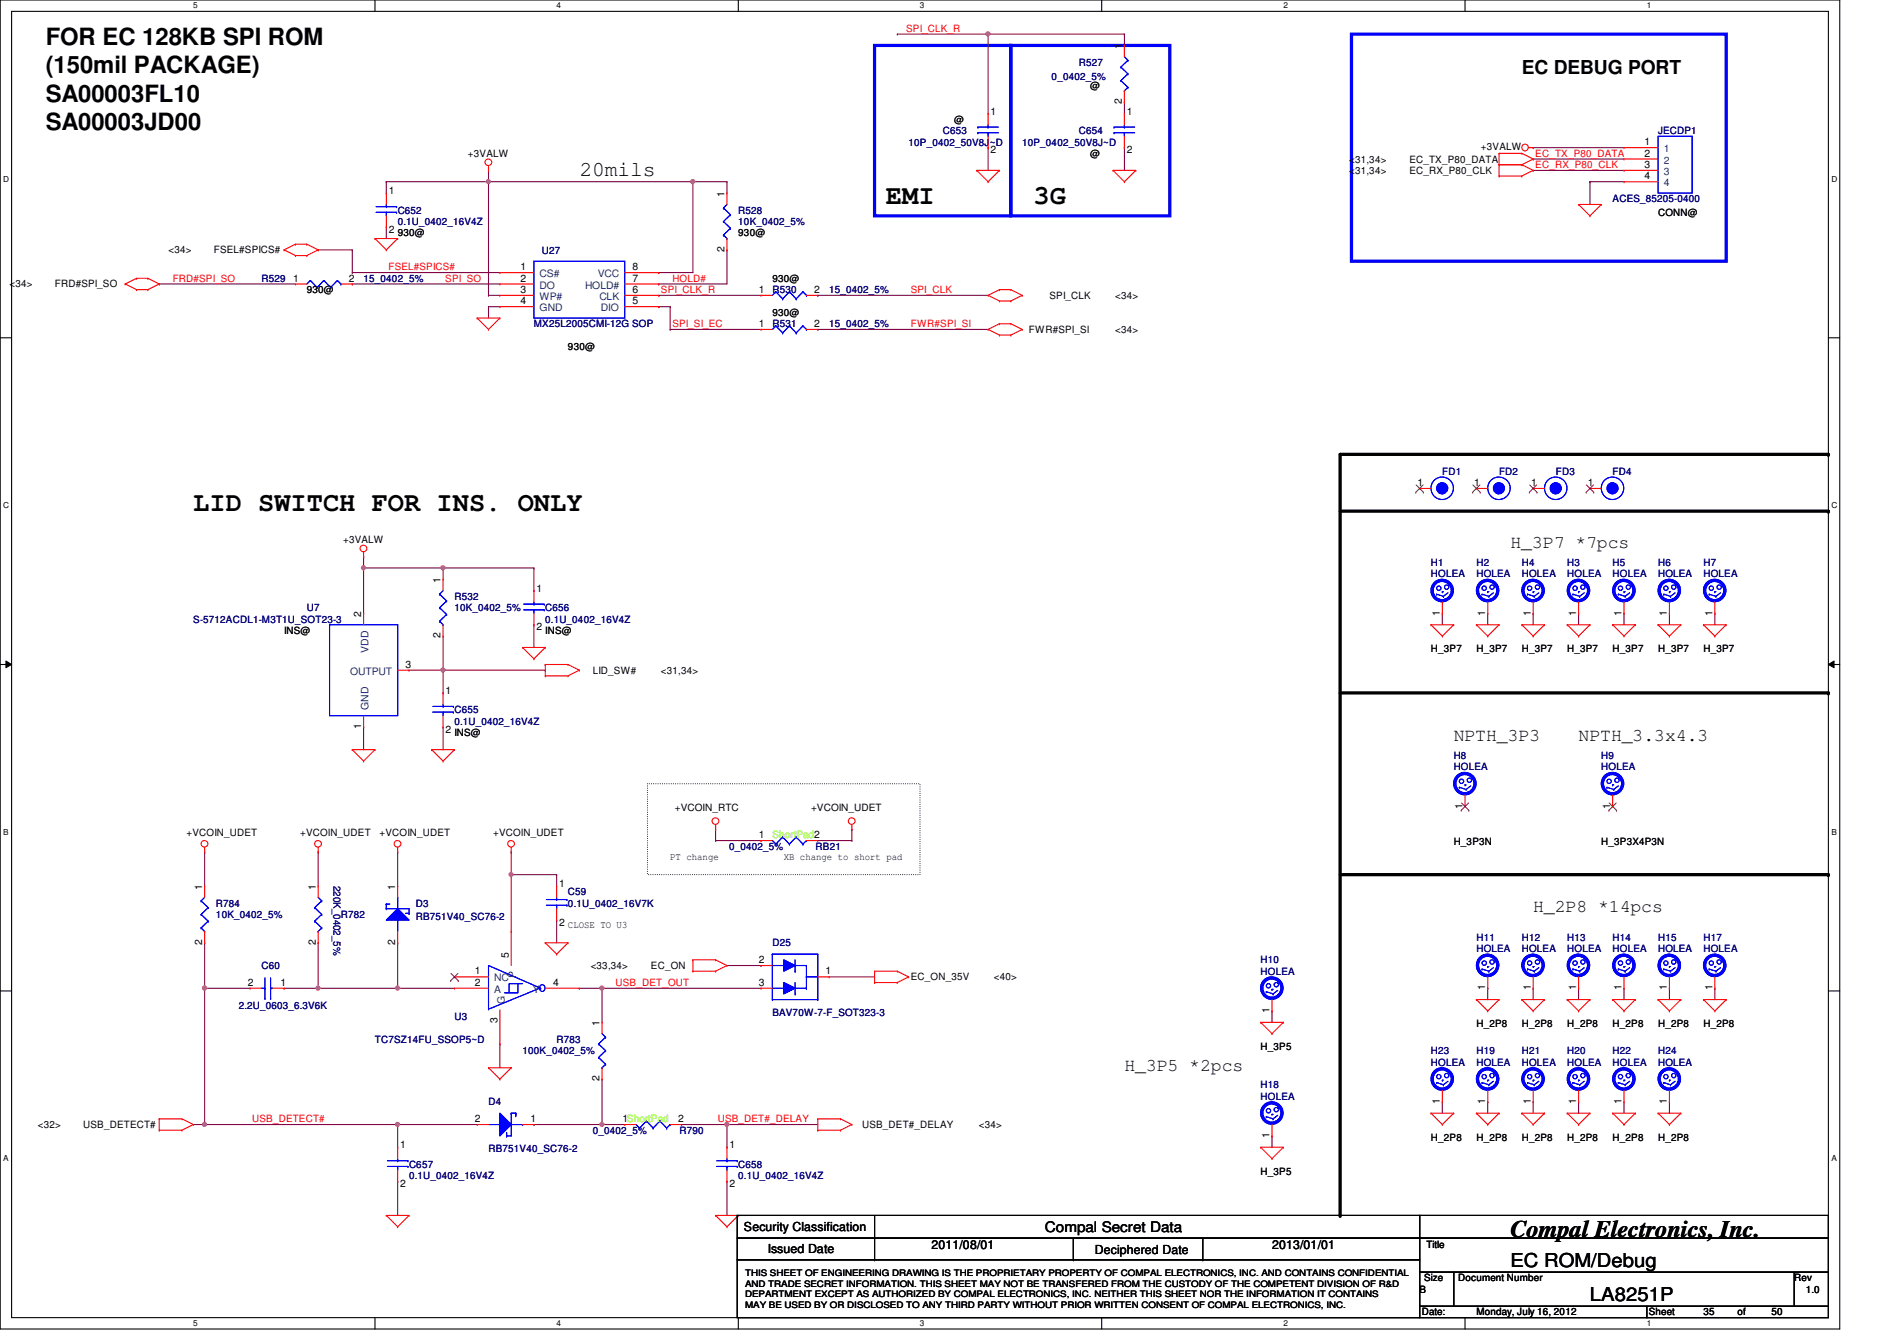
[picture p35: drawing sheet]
<svg xmlns="http://www.w3.org/2000/svg" width="297mm" height="210mm" viewBox="0 0 297 210" stroke-linecap="round" stroke-linejoin="round" font-family="sans-serif">
<defs><g id="words">
<g font-size="4.2">
<text x="138.7" y="32">EMI</text>
<text x="161.8" y="32">3G</text>
<text x="30.3" y="80">LID SWITCH FOR INS. ONLY</text>
</g>
<g font-size="3.7">
<text x="7.2" y="7">FOR EC 128KB SPI ROM</text>
<text x="7.2" y="11.5">(150mil PACKAGE)</text>
<text x="7.2" y="15.9">SA00003FL10</text>
<text x="7.2" y="20.4">SA00003JD00</text>
<text x="236.5" y="193.6">Compal Electronics, Inc.</text>
</g>
<text font-size="3.3" x="90.7" y="27.6">20mils</text>
<g font-size="3">
<text x="238.3" y="11.6">EC DEBUG PORT</text>
<text x="236.5" y="198.3">EC ROM/Debug</text>
<text x="249" y="203.6">LA8251P</text>
</g>
<g font-size="2.8">
<text x="236.5" y="85.8">H_3P7 *7pcs</text>
<text x="227.6" y="116">NPTH_3P3</text>
<text x="247.2" y="116">NPTH_3.3x4.3</text>
<text x="240.1" y="142.7">H_2P8 *14pcs</text>
<text x="176.1" y="167.6">H_3P5 *2pcs</text>
</g>
<text font-size="2.3" x="163.6" y="192.9">Compal Secret Data</text>
<g font-size="1.9">
<text x="116.5" y="192.7">Security Classification</text>
<text x="120.2" y="196.1">Issued Date</text>
<text x="145.8" y="195.6">2011/08/01</text>
<text x="171.4" y="196.3">Deciphered Date</text>
<text x="199.2" y="195.6">2013/01/01</text>
</g>
<g font-size="1.6" fill="#f00">
<text x="141.9" y="5">SPI_CLK_R</text>
<text x="240.4" y="24.6">EC_TX_P80_DATA</text>
<text x="240.4" y="26.3">EC_RX_P80_CLK</text>
<text x="27" y="44.1">FRD#SPI_SO</text>
<text x="60.8" y="42.3">FSEL#SPICS#</text>
<text x="69.7" y="44.1">SPI_SO</text>
<text x="103.5" y="45.9">SPI_CLK_R</text>
<text x="105.3" y="44.1">HOLD#</text>
<text x="142.6" y="45.9">SPI_CLK</text>
<text x="105.3" y="51.2">SPI_SI_EC</text>
<text x="142.6" y="51.2">FWR#SPI_SI</text>
<text x="96.4" y="154.3">USB_DET_OUT</text>
<text x="39.5" y="175.7">USB_DETECT#</text>
<text x="112.4" y="175.7">USB_DET#_DELAY</text>
</g>
<g font-size="1.6" fill="#000080">
<text x="168.9" y="10.3">R527</text>
<text x="164.7" y="12.4">0_0402_5%</text>
<text x="142.3" y="22.8">10P_0402_50V8J~D</text>
<text x="147.6" y="21">C653</text>
<text x="160.1" y="22.8">10P_0402_50V8J~D</text>
<text x="168.9" y="21">C654</text>
<text x="259.6" y="21">JECDP1</text>
<text x="62.3" y="33.4">C652</text>
<text x="62.3" y="35.2">0.1U_0402_16V4Z</text>
<text x="115.6" y="33.4">R528</text>
<text x="115.6" y="35.2">10K_0402_5%</text>
<text x="252.5" y="31.7">ACES_85205-0400</text>
<text x="84.8" y="39.8">U27</text>
<text x="40.9" y="44.1">R529</text>
<text x="56.9" y="44.1">15_0402_5%</text>
<text x="120.9" y="45.9">R530</text>
<text x="129.8" y="45.9">15_0402_5%</text>
<text x="83.6" y="51.2">MX25L2005CMI-12G SOP</text>
<text x="120.9" y="51.2">R531</text>
<text x="129.8" y="51.2">15_0402_5%</text>
<text x="225.8" y="74.3">FD1</text>
<text x="234.7" y="74.3">FD2</text>
<text x="243.6" y="74.3">FD3</text>
<text x="252.5" y="74.3">FD4</text>
<text x="224.1" y="88.6">H1</text>
<text x="231.2" y="88.6">H2</text>
<text x="238.3" y="88.6">H4</text>
<text x="245.4" y="88.6">H3</text>
<text x="252.5" y="88.6">H5</text>
<text x="259.6" y="88.6">H6</text>
<text x="266.7" y="88.6">H7</text>
<text x="48" y="95.7">U7</text>
<text x="71.2" y="93.9">R532</text>
<text x="71.2" y="95.7">10K_0402_5%</text>
<text x="85.4" y="95.7">C656</text>
<text x="224.1" y="90.3">HOLEA</text>
<text x="231.2" y="90.3">HOLEA</text>
<text x="238.3" y="90.3">HOLEA</text>
<text x="245.4" y="90.3">HOLEA</text>
<text x="252.5" y="90.3">HOLEA</text>
<text x="259.6" y="90.3">HOLEA</text>
<text x="266.7" y="90.3">HOLEA</text>
<text x="30.3" y="97.5">S-5712ACDL1-M3T1U_SOT23-3</text>
<text x="85.4" y="97.5">0.1U_0402_16V4Z</text>
<text x="71.2" y="111.7">C655</text>
<text x="71.2" y="113.5">0.1U_0402_16V4Z</text>
<text x="227.6" y="118.8">H8</text>
<text x="250.7" y="118.8">H9</text>
<text x="227.6" y="120.6">HOLEA</text>
<text x="250.7" y="120.6">HOLEA</text>
<text x="114.2" y="133">0_0402_5%</text>
<text x="127.7" y="133">RB21</text>
<text x="33.8" y="141.9">R784</text>
<text x="33.8" y="143.7">10K_0402_5%</text>
<text x="52.2" y="138.7" transform="rotate(90 52.2 138.7)">220K_0402_5%</text>
<text x="53.4" y="143.7">R782</text>
<text x="65.1" y="141.9">D3</text>
<text x="88.9" y="140.1">C59</text>
<text x="88.9" y="141.9">0.1U_0402_16V7K</text>
<text x="65.1" y="144">RB751V40_SC76-2</text>
<text x="120.9" y="148.1">D25</text>
<text x="231.2" y="147.2">H11</text>
<text x="231.2" y="149">HOLEA</text>
<text x="238.3" y="147.2">H12</text>
<text x="238.3" y="149">HOLEA</text>
<text x="245.4" y="147.2">H13</text>
<text x="245.4" y="149">HOLEA</text>
<text x="252.5" y="147.2">H14</text>
<text x="252.5" y="149">HOLEA</text>
<text x="259.6" y="147.2">H15</text>
<text x="259.6" y="149">HOLEA</text>
<text x="266.7" y="147.2">H17</text>
<text x="266.7" y="149">HOLEA</text>
<text x="40.9" y="151.7">C60</text>
<text x="197.4" y="150.8">H10</text>
<text x="197.4" y="152.6">HOLEA</text>
<text x="37.4" y="157.9">2.2U_0603_6.3V6K</text>
<text x="71.2" y="159.7">U3</text>
<text x="120.9" y="159">BAV70W-7-F_SOT323-3</text>
<text x="58.7" y="163.2">TC7SZ14FU_SSOP5~D</text>
<text x="81.8" y="165">100K_0402_5%</text>
<text x="87.2" y="163.2">R783</text>
<text x="224.1" y="165">H23</text>
<text x="224.1" y="166.8">HOLEA</text>
<text x="231.2" y="165">H19</text>
<text x="231.2" y="166.8">HOLEA</text>
<text x="238.3" y="165">H21</text>
<text x="238.3" y="166.8">HOLEA</text>
<text x="245.4" y="165">H20</text>
<text x="245.4" y="166.8">HOLEA</text>
<text x="252.5" y="165">H22</text>
<text x="252.5" y="166.8">HOLEA</text>
<text x="259.6" y="165">H24</text>
<text x="259.6" y="166.8">HOLEA</text>
<text x="76.5" y="173">D4</text>
<text x="197.4" y="170.3">H18</text>
<text x="197.4" y="172.1">HOLEA</text>
<text x="92.8" y="177.5">0_0402_5%</text>
<text x="106.4" y="177.5">R790</text>
<text x="64" y="182.8">C657</text>
<text x="64" y="184.6">0.1U_0402_16V4Z</text>
<text x="76.5" y="180.3">RB751V40_SC76-2</text>
<text x="115.6" y="182.8">C658</text>
<text x="115.6" y="184.6">0.1U_0402_16V4Z</text>
</g>
<g font-size="1.6">
<text x="175.7" y="7.7" transform="rotate(-90 175.7 7.7)">1</text>
<text x="155.1" y="17.9">1</text>
<text x="170.7" y="13.9">@</text>
<text x="175.7" y="16.3" transform="rotate(-90 175.7 16.3)">2</text>
<text x="176.4" y="17.9">1</text>
<text x="149.4" y="19.2">@</text>
<text x="231.9" y="23.5">+3VALW</text>
<text x="257.5" y="22.7">1</text>
<text x="73.3" y="24.6">+3VALW</text>
<text x="155.1" y="24">2</text>
<text x="170.7" y="24.6">@</text>
<text x="176.4" y="24">2</text>
<text x="211.3" y="27.2">&lt;31,34&gt;</text>
<text x="211.3" y="25.4">&lt;31,34&gt;</text>
<text x="220.7" y="27.2">EC_RX_P80_CLK</text>
<text x="220.7" y="25.4">EC_TX_P80_DATA</text>
<text x="257.5" y="24.5">2</text>
<text x="257.5" y="26.3">3</text>
<text x="257.5" y="28.1">4</text>
<text x="60.9" y="30.4">1</text>
<text x="113.4" y="30.8" transform="rotate(-90 113.4 30.8)">1</text>
<text x="259.6" y="33.8">CONN@</text>
<text x="26.4" y="39.7">&lt;34&gt;</text>
<text x="33.5" y="39.7">FSEL#SPICS#</text>
<text x="60.9" y="36.4">2</text>
<text x="62.3" y="37">930@</text>
<text x="113.4" y="39.5" transform="rotate(-90 113.4 39.5)">2</text>
<text x="115.6" y="37">930@</text>
<text x="1.5" y="45">&lt;34&gt;</text>
<text x="8.6" y="45">FRD#SPI_SO</text>
<text x="45.9" y="44.1">1</text>
<text x="48" y="45.9">930@</text>
<text x="54.6" y="44.1">2</text>
<text x="81.5" y="47.6">4</text>
<text x="81.5" y="45.8">3</text>
<text x="81.5" y="44.1">2</text>
<text x="81.5" y="42.3">1</text>
<text x="99.1" y="42.3">8</text>
<text x="99.1" y="44.1">7</text>
<text x="99.1" y="45.8">6</text>
<text x="99.1" y="47.6">5</text>
<text x="118.8" y="45.8">1</text>
<text x="120.9" y="44.1">930@</text>
<text x="127.5" y="45.8">2</text>
<text x="164.3" y="46.8">SPI_CLK</text>
<text x="174.6" y="46.8">&lt;34&gt;</text>
<text x="118.8" y="51.2">1</text>
<text x="120.9" y="49.4">930@</text>
<text x="127.5" y="51.2">2</text>
<text x="161.1" y="52.1">FWR#SPI_SI</text>
<text x="174.6" y="52.1">&lt;34&gt;</text>
<text x="88.9" y="54.8">930@</text>
<text x="222" y="76.1">1</text>
<text x="230.8" y="76.1">1</text>
<text x="239.7" y="76.1">1</text>
<text x="248.6" y="76.1">1</text>
<text x="53.7" y="85">+3VALW</text>
<text x="69" y="91.2" transform="rotate(-90 69 91.2)">1</text>
<text x="84" y="92.6">1</text>
<text x="44.5" y="99.2">INS@</text>
<text x="56.6" y="96.6" transform="rotate(-90 56.6 96.6)">2</text>
<text x="69" y="99.9" transform="rotate(-90 69 99.9)">2</text>
<text x="84" y="98.7">2</text>
<text x="85.4" y="99.2">INS@</text>
<text x="225.5" y="96.4" transform="rotate(-90 225.5 96.4)">1</text>
<text x="232.6" y="96.4" transform="rotate(-90 232.6 96.4)">1</text>
<text x="239.7" y="96.4" transform="rotate(-90 239.7 96.4)">1</text>
<text x="246.8" y="96.4" transform="rotate(-90 246.8 96.4)">1</text>
<text x="253.9" y="96.4" transform="rotate(-90 253.9 96.4)">1</text>
<text x="261" y="96.4" transform="rotate(-90 261 96.4)">1</text>
<text x="268.1" y="96.4" transform="rotate(-90 268.1 96.4)">1</text>
<text x="63.5" y="104.5">3</text>
<text x="92.8" y="105.5">LID_SW#</text>
<text x="103.5" y="105.5">&lt;31,34&gt;</text>
<text x="224.1" y="102.1">H_3P7</text>
<text x="231.2" y="102.1">H_3P7</text>
<text x="238.3" y="102.1">H_3P7</text>
<text x="245.4" y="102.1">H_3P7</text>
<text x="252.5" y="102.1">H_3P7</text>
<text x="259.6" y="102.1">H_3P7</text>
<text x="266.7" y="102.1">H_3P7</text>
<text x="69.8" y="108.6">1</text>
<text x="56.6" y="114.1" transform="rotate(-90 56.6 114.1)">1</text>
<text x="69.8" y="114.7">2</text>
<text x="71.2" y="115.2">INS@</text>
<text x="29.2" y="130.9">+VCOIN_UDET</text>
<text x="47" y="130.9">+VCOIN_UDET</text>
<text x="59.4" y="130.9">+VCOIN_UDET</text>
<text x="77.2" y="130.9">+VCOIN_UDET</text>
<text x="105.7" y="127">+VCOIN_RTC</text>
<text x="118.8" y="131.2">1</text>
<text x="127" y="127">+VCOIN_UDET</text>
<text x="229" y="126.6" transform="rotate(-90 229 126.6)">1</text>
<text x="252.1" y="126.6" transform="rotate(-90 252.1 126.6)">1</text>
<text x="104.9" y="134.6">PT change</text>
<text x="122.7" y="134.6">XB change to short pad</text>
<text x="227.6" y="132.3">H_3P3N</text>
<text x="250.7" y="132.3">H_3P3X4P3N</text>
<text x="31.7" y="139.2" transform="rotate(-90 31.7 139.2)">1</text>
<text x="49.4" y="139.2" transform="rotate(-90 49.4 139.2)">1</text>
<text x="61.9" y="139.2" transform="rotate(-90 61.9 139.2)">1</text>
<text x="87.5" y="138.9">1</text>
<text x="31.7" y="147.9" transform="rotate(-90 31.7 147.9)">2</text>
<text x="49.4" y="147.9" transform="rotate(-90 49.4 147.9)">2</text>
<text x="61.9" y="147.9" transform="rotate(-90 61.9 147.9)">2</text>
<text x="79.7" y="149.9" transform="rotate(-90 79.7 149.9)">5</text>
<text x="87.5" y="144.9">2 CLOSE TO U3</text>
<text x="38.8" y="154.3">2</text>
<text x="43.9" y="154.3">1</text>
<text x="74.4" y="154.3">2</text>
<text x="74.4" y="152.5">1</text>
<text x="86.6" y="154.3">4</text>
<text x="92.5" y="151.7">&lt;33,34&gt;</text>
<text x="101.9" y="151.7">EC_ON</text>
<text x="118.8" y="150.7">2</text>
<text x="118.8" y="154.3">3</text>
<text x="129.3" y="152.5">1</text>
<text x="142.6" y="153.5">EC_ON_35V</text>
<text x="155.6" y="153.5">&lt;40&gt;</text>
<text x="232.6" y="155" transform="rotate(-90 232.6 155)">1</text>
<text x="239.7" y="155" transform="rotate(-90 239.7 155)">1</text>
<text x="246.8" y="155" transform="rotate(-90 246.8 155)">1</text>
<text x="253.9" y="155" transform="rotate(-90 253.9 155)">1</text>
<text x="261" y="155" transform="rotate(-90 261 155)">1</text>
<text x="268.1" y="155" transform="rotate(-90 268.1 155)">1</text>
<text x="77.9" y="160.2" transform="rotate(-90 77.9 160.2)">3</text>
<text x="93.9" y="160.6" transform="rotate(-90 93.9 160.6)">1</text>
<text x="198.8" y="158.6" transform="rotate(-90 198.8 158.6)">1</text>
<text x="231.2" y="160.7">H_2P8</text>
<text x="238.3" y="160.7">H_2P8</text>
<text x="245.4" y="160.7">H_2P8</text>
<text x="252.5" y="160.7">H_2P8</text>
<text x="259.6" y="160.7">H_2P8</text>
<text x="266.7" y="160.7">H_2P8</text>
<text x="197.4" y="164.3">H_3P5</text>
<text x="93.9" y="169.2" transform="rotate(-90 93.9 169.2)">2</text>
<text x="225.5" y="172.8" transform="rotate(-90 225.5 172.8)">1</text>
<text x="232.6" y="172.8" transform="rotate(-90 232.6 172.8)">1</text>
<text x="239.7" y="172.8" transform="rotate(-90 239.7 172.8)">1</text>
<text x="246.8" y="172.8" transform="rotate(-90 246.8 172.8)">1</text>
<text x="253.9" y="172.8" transform="rotate(-90 253.9 172.8)">1</text>
<text x="261" y="172.8" transform="rotate(-90 261 172.8)">1</text>
<text x="5.9" y="176.6">&lt;32&gt;</text>
<text x="13" y="176.6">USB_DETECT#</text>
<text x="62.6" y="179.7">1</text>
<text x="74.4" y="175.6">2</text>
<text x="83.1" y="175.6">1</text>
<text x="97.5" y="175.6">1ShortPad</text>
<text x="106.2" y="175.6">2</text>
<text x="114.2" y="179.7">1</text>
<text x="135" y="176.6">USB_DET#_DELAY</text>
<text x="153.3" y="176.6">&lt;34&gt;</text>
<text x="198.8" y="178.1" transform="rotate(-90 198.8 178.1)">1</text>
<text x="224.1" y="178.5">H_2P8</text>
<text x="231.2" y="178.5">H_2P8</text>
<text x="238.3" y="178.5">H_2P8</text>
<text x="245.4" y="178.5">H_2P8</text>
<text x="252.5" y="178.5">H_2P8</text>
<text x="259.6" y="178.5">H_2P8</text>
<text x="62.6" y="185.8">2</text>
<text x="114.2" y="185.8">2</text>
<text x="197.4" y="183.9">H_3P5</text>
<text x="223.3" y="195.4">Title</text>
<text x="222.3" y="202.4">B</text>
<text x="223" y="200.6">Size</text>
<text x="228.3" y="200.6">Document Number</text>
<text x="281" y="200.6">Rev</text>
<text x="282.7" y="202.4">1.0</text>
<text x="222.6" y="205.9">Date:</text>
<text x="231.2" y="205.9">Monday, July 16, 2012</text>
<text x="258.2" y="205.9">Sheet</text>
<text x="266.7" y="205.9">35</text>
<text x="272.1" y="205.9">of</text>
<text x="277.4" y="205.9">50</text>
</g>
<g font-size="1.6" fill="#004080">
<text x="260.5" y="23.8">1</text>
<text x="260.5" y="25.6">2</text>
<text x="260.5" y="27.4">3</text>
<text x="260.5" y="29.2">4</text>
<text x="84.5" y="46.9">WP#</text>
<text x="84.5" y="45.2">DO</text>
<text x="84.5" y="43.4">CS#</text>
<text x="91.6" y="45.2">HOLD#</text>
<text x="93.6" y="43.4">VCC</text>
<text x="93.8" y="46.9">CLK</text>
<text x="84.5" y="48.7">GND</text>
<text x="94.1" y="48.7">DIO</text>
<text x="54.8" y="105.6">OUTPUT</text>
<text x="57.7" y="102.2" transform="rotate(-90 57.7 102.2)">VDD</text>
<text x="57.7" y="111.1" transform="rotate(-90 57.7 111.1)">GND</text>
<text x="77.4" y="155.4">A</text>
<text x="77.4" y="153.6">NC</text>
<text x="80.8" y="153.1" transform="rotate(-90 80.8 153.1)">P</text>
<text x="83.4" y="155.4">Y</text>
<text x="79" y="157.2" transform="rotate(-90 79 157.2)">G</text>
</g>
<text font-size="1.6" fill="#80ff00" x="120.9" y="131.2">ShortPad2</text>
<g font-size="1.4">
<text x="116.7" y="201.4">AND TRADE SECRET INFORMATION. THIS SHEET MAY NOT BE TRANSFERED FROM THE CUSTODY OF THE COMPETENT DIVISION OF R&amp;D</text>
<text x="116.7" y="203">DEPARTMENT EXCEPT AS AUTHORIZED BY COMPAL ELECTRONICS, INC. NEITHER THIS SHEET NOR THE INFORMATION IT CONTAINS</text>
<text x="116.7" y="199.7">THIS SHEET OF ENGINEERING DRAWING IS THE PROPRIETARY PROPERTY OF COMPAL ELECTRONICS, INC. AND CONTAINS CONFIDENTIAL</text>
<text x="116.7" y="204.7">MAY BE USED BY OR DISCLOSED TO ANY THIRD PARTY WITHOUT PRIOR WRITTEN CONSENT OF COMPAL ELECTRONICS, INC.</text>
</g>
<g font-size="1.3">
<text x="30.3" y="1.3">5</text>
<text x="87.2" y="1.3">4</text>
<text x="144.1" y="1.3">3</text>
<text x="201" y="1.3">2</text>
<text x="257.8" y="1.3">1</text>
<text x=".5" y="28.4">D</text>
<text x="286.8" y="28.4">D</text>
<text x=".5" y="79.5">C</text>
<text x="286.8" y="79.5">C</text>
<text x=".5" y="130.7">B</text>
<text x="286.8" y="130.7">B</text>
<text x=".5" y="181.8">A</text>
<text x="286.8" y="181.8">A</text>
<text x="30.3" y="207.6">5</text>
<text x="87.2" y="207.6">4</text>
<text x="144.1" y="207.6">3</text>
<text x="201" y="207.6">2</text>
<text x="257.8" y="207.6">1</text>
</g>
</g></defs>
<path d="M0 0h288.1v208h-288.1zM1.8 1.8h284.5v204.4h-284.5z" fill="none" stroke="#000" stroke-width=".17"/>
<g fill="#fff">
<path d="M30.3 .2h.6v1.4h-.6z"/>
<path d="M30.3 206.4h.6v1.4h-.6z"/>
</g>
<path d="M58.7 0v1.8M58.7 206.2v1.8" fill="none" stroke="#000" stroke-width=".17"/>
<g fill="#fff">
<path d="M87.2 .2h.6v1.4h-.6z"/>
<path d="M87.2 206.4h.6v1.4h-.6z"/>
</g>
<path d="M115.6 0v1.8M115.6 206.2v1.8" fill="none" stroke="#000" stroke-width=".17"/>
<g fill="#fff">
<path d="M144.1 .2h.6v1.4h-.6z"/>
<path d="M144.1 206.4h.6v1.4h-.6z"/>
</g>
<path d="M172.5 0v1.8M172.5 206.2v1.8" fill="none" stroke="#000" stroke-width=".17"/>
<g fill="#fff">
<path d="M201 .2h.6v1.4h-.6z"/>
<path d="M201 206.4h.6v1.4h-.6z"/>
</g>
<path d="M229.4 0v1.8M229.4 206.2v1.8" fill="none" stroke="#000" stroke-width=".17"/>
<g fill="#fff">
<path d="M257.8 .2h.7v1.4h-.7z"/>
<path d="M257.8 206.4h.7v1.4h-.7z"/>
<path d="M.5 27.3h.9v1.4h-.9z"/>
<path d="M286.8 27.3h.9v1.4h-.9z"/>
<path d="M.5 78.4h.9v1.4h-.9z"/>
<path d="M286.8 78.4h.9v1.4h-.9z"/>
</g>
<path d="M0 52.9h1.8M286.3 52.9h1.8" fill="none" stroke="#000" stroke-width=".17"/>
<g fill="#fff">
<path d="M.5 129.5h.8v1.4h-.8z"/>
<path d="M286.8 129.5h.8v1.4h-.8z"/>
</g>
<path d="M0 104h1.8M286.3 104h1.8" fill="none" stroke="#000" stroke-width=".17"/>
<path d="M.9 103.5l.9 .5-.9 .5zM286.3 104l.9-.5v1z" fill="#000"/>
<path d="M.9 103.5l.9 .5-.9 .5zM286.3 104l.9-.5v1z" fill="none" stroke="#000" stroke-width=".16"/>
<g fill="#fff">
<path d="M.5 180.6h.8v1.4h-.8z"/>
<path d="M286.8 180.6h.8v1.4h-.8z"/>
</g>
<path d="M0 155.1h1.8M286.3 155.1h1.8" fill="none" stroke="#000" stroke-width=".17"/>
<path d="M136.9 7.1h21.4v26.7h-21.4zM158.3 7.1h24.9v26.7h-24.9zM211.6 5.3h58.7v35.6h-58.7z" fill="none" stroke="#00f" stroke-width=".51"/>
<path d="M286.3 71.1h-76.5v119.1M209.8 80h76.5M209.8 108.5h76.5M209.8 136.9h76.5" fill="none" stroke="#000" stroke-width=".51"/>
<g fill="#000">
<circle cx="286.3" cy="71.1" r=".25"/>
<circle cx="286.3" cy="80" r=".25"/>
<circle cx="286.3" cy="108.5" r=".25"/>
<circle cx="286.3" cy="136.9" r=".25"/>
<circle cx="209.8" cy="190.2" r=".25"/>
</g>
<path d="M101.4 122.7h42.7v14.2h-42.7z" fill="none" stroke="#000" stroke-width=".17" stroke-dasharray="0 .3"/>
<g fill="none" stroke="#800040" stroke-width=".17">
<path d="M108.5 28.4h.1M108.5 28.4h5.3M240.1 23.1h.1M240.1 24.9h.1M240.1 26.7h.1M240.1 23.1h14.2M240.1 24.9h14.2M240.1 26.7h14.2M249 28.4h.1M249 28.4v3.6M249 28.4h5.3M103.2 48h.1"/>
<path d="M103.2 48h1.7M128.1 51.6h.1M128.1 51.6h26.6"/>
</g>
<circle cx="108.5" cy="28.4" r=".32" fill="#f0f"/>
<circle cx="108.5" cy="28.4" r=".32" fill="none" stroke="#f0f" stroke-width=".17"/>
<path d="M60.5 28.4h.1M60.5 28.4v1.8M76.5 26.7h.1M76.5 26.7v1.7h-16M76.5 48h.1M76.5 48v1.8" fill="none" stroke="#800040" stroke-width=".17"/>
<circle cx="76.5" cy="28.4" r=".32" fill="#f0f"/>
<circle cx="76.5" cy="28.4" r=".32" fill="none" stroke="#f0f" stroke-width=".17"/>
<g fill="none" stroke="#800040" stroke-width=".17">
<path d="M154.7 5.3h.1M154.7 5.3v12.5M49.8 39.1h.1M49.8 39.1h5.4M60.5 35.6h.1M60.5 35.6v1.7M76.5 28.4h.1M76.5 28.4v17.8M76.5 28.4h32M108.5 28.4h.1M108.5 28.4v14.3h-5.3M113.8 39.1h.1"/>
<path d="M113.8 28.4h.1M113.8 28.4v1.8M113.8 39.1v5.3h-10.6M24.9 44.4h.1M24.9 44.4h21.4M55.2 44.4h.1M55.2 44.4h23.1M76.5 46.2h.1M76.5 46.2h1.8M103.2 46.2h.1M103.2 44.4h.1M103.2 42.7h.1"/>
<path d="M103.2 46.2h16M128.1 46.2h.1M128.1 46.2h26.6"/>
</g>
<circle cx="154.7" cy="5.3" r=".32" fill="#f0f"/>
<circle cx="154.7" cy="5.3" r=".32" fill="none" stroke="#f0f" stroke-width=".17"/>
<g fill="none" stroke="#800040" stroke-width=".17">
<path d="M140.5 5.3h.1M140.5 5.3h35.6M154.7 5.3h.1M176.1 16h.1M176.1 5.3h.1M176.1 5.3v1.8M176.1 16v1.8M55.2 39.1h.1M55.2 39.1v3.6M154.7 23.1h.1M154.7 23.1v3.6M176.1 23.1h.1"/>
<path d="M176.1 23.1v3.6M55.2 42.7h.1M55.2 42.7h23.1M76.5 48h.1M76.5 48h1.8M104.9 48h.1M104.9 51.6h.1M104.9 48v3.6M104.9 51.6h14.3M56.9 88.9h.1M56.9 88.9v7.1M225.8 96h.1"/>
<path d="M225.8 96v1.8M56.9 113.8h.1M56.9 113.8v3.5M199.2 158.2h.1M199.2 158.2v1.8M233 154.7h.1M233 154.7v1.8M240.1 154.7h.1M240.1 154.7v1.8M247.2 154.7h.1M247.2 154.7v1.8M254.3 154.7h.1"/>
<path d="M254.3 154.7v1.8M261.4 154.7h.1M261.4 154.7v1.8"/>
</g>
<circle cx="56.9" cy="88.9" r=".32" fill="#f0f"/>
<circle cx="56.9" cy="88.9" r=".32" fill="none" stroke="#f0f" stroke-width=".17"/>
<path d="M56.9 88.9h.1M56.9 87.1h.1M56.9 88.9h12.5M56.9 87.1v1.8M69.4 88.9h.1M69.4 88.9v1.8M69.4 99.6v5.3M64 104.9h5.4M69.4 113.8h.1M69.4 104.9h.1M69.4 113.8v3.5" fill="none" stroke="#800040" stroke-width=".17"/>
<circle cx="69.4" cy="104.9" r=".32" fill="#f0f"/>
<circle cx="69.4" cy="104.9" r=".32" fill="none" stroke="#f0f" stroke-width=".17"/>
<path d="M69.4 88.9h14.2M83.6 92.5h.1M83.6 97.8h.1M83.6 88.9h.1M83.6 88.9v3.6M83.6 97.8v3.5M69.4 108.5h.1M85.4 104.9h.1M85.4 104.9h-16v3.6" fill="none" stroke="#800040" stroke-width=".17"/>
<circle cx="69.4" cy="88.9" r=".32" fill="#f0f"/>
<circle cx="69.4" cy="88.9" r=".32" fill="none" stroke="#f0f" stroke-width=".17"/>
<g fill="none" stroke="#800040" stroke-width=".17">
<path d="M233 96h.1M233 96v1.8M240.1 96h.1M240.1 96v1.8M247.2 96h.1M247.2 96v1.8M254.3 96h.1M254.3 96v1.8M261.4 96h.1M261.4 96v1.8M268.5 96h.1M268.5 96v1.8"/>
<path d="M268.5 154.7h.1M268.5 154.7v1.8M94.3 176h.1M94.3 176h3.5M199.2 177.8h.1M199.2 177.8v1.8M225.8 172.5h.1M225.8 172.5v1.7M233 172.5h.1M233 172.5v1.7M240.1 172.5h.1M240.1 172.5v1.7"/>
<path d="M247.2 172.5h.1M247.2 172.5v1.7M254.3 172.5h.1M254.3 172.5v1.7M261.4 172.5h.1M261.4 172.5v1.7"/>
</g>
<circle cx="94.2" cy="176" r=".32" fill="#f0f"/>
<circle cx="94.2" cy="176" r=".32" fill="none" stroke="#f0f" stroke-width=".17"/>
<path d="M32 133.3h.1M32 133.3v5.4M49.8 133.3h.1M49.8 133.3v5.4M94.3 154.7h.1M94.3 154.7v5.3M94.3 168.9h.1M94.3 168.9v7.1" fill="none" stroke="#800040" stroke-width=".17"/>
<circle cx="94.2" cy="154.7" r=".32" fill="#f0f"/>
<circle cx="94.2" cy="154.7" r=".32" fill="none" stroke="#f0f" stroke-width=".17"/>
<path d="M49.8 147.6h.1M49.8 147.6v7.1M62.3 154.7h.1M62.3 154.7h8.9M94.3 154.7h.1M94.3 154.7h24.9M83.6 176h.1M83.6 176h10.7" fill="none" stroke="#800040" stroke-width=".17"/>
<circle cx="62.2" cy="154.7" r=".32" fill="#f0f"/>
<circle cx="62.2" cy="154.7" r=".32" fill="none" stroke="#f0f" stroke-width=".17"/>
<path d="M80 136.9h.1M80 136.9v8.9M32 147.6h.1M32 147.6v7.1M78.3 163.4h.1M78.3 163.4v3.7" fill="none" stroke="#800040" stroke-width=".17"/>
<circle cx="80" cy="136.9" r=".32" fill="#f0f"/>
<circle cx="80" cy="136.9" r=".32" fill="none" stroke="#f0f" stroke-width=".17"/>
<path d="M80 136.9h.1M80 136.9h7.2M87.2 136.9h.1M87.2 136.9v1.8M32 154.7h.1M32 154.7h7.2M87.2 144h.1M87.2 144v3.6M90.7 154.7h.1M90.7 154.7h3.6" fill="none" stroke="#800040" stroke-width=".17"/>
<circle cx="32" cy="154.7" r=".32" fill="#f0f"/>
<circle cx="32" cy="154.7" r=".32" fill="none" stroke="#f0f" stroke-width=".17"/>
<path d="M62.3 176h.1M62.3 176h12.4" fill="none" stroke="#800040" stroke-width=".17"/>
<circle cx="62.2" cy="176" r=".32" fill="#f0f"/>
<circle cx="62.2" cy="176" r=".32" fill="none" stroke="#f0f" stroke-width=".17"/>
<path d="M32 154.7h.1M32 154.7v21.3" fill="none" stroke="#800040" stroke-width=".17"/>
<circle cx="32" cy="176" r=".32" fill="#f0f"/>
<circle cx="32" cy="176" r=".32" fill="none" stroke="#f0f" stroke-width=".17"/>
<circle cx="32" cy="154.7" r=".32" fill="#f0f"/>
<circle cx="32" cy="154.7" r=".32" fill="none" stroke="#f0f" stroke-width=".17"/>
<path d="M62.3 133.3h.1M62.3 133.3v5.4M44.5 154.7h.1M49.8 154.7h.1M62.3 147.6h.1M62.3 147.6v7.1h-17.8" fill="none" stroke="#800040" stroke-width=".17"/>
<circle cx="49.8" cy="154.7" r=".32" fill="#f0f"/>
<circle cx="49.8" cy="154.7" r=".32" fill="none" stroke="#f0f" stroke-width=".17"/>
<path d="M113.8 176h.1M113.8 176h14.3" fill="none" stroke="#800040" stroke-width=".17"/>
<circle cx="113.8" cy="176" r=".32" fill="#f0f"/>
<circle cx="113.8" cy="176" r=".32" fill="none" stroke="#f0f" stroke-width=".17"/>
<g fill="none" stroke="#800040" stroke-width=".17">
<path d="M80 133.3h.1M80 133.3v3.6M112.1 131.6h.1M112.1 129.8v1.8M112.1 131.6h7.1M119.2 131.6h.1M128.1 131.6h5.3M133.4 131.6h.1M133.4 129.8h.1M133.4 129.8v1.8M113.8 151.1h5.4M119.2 151.1h.1"/>
<path d="M129.8 152.9h7.1M136.9 152.9h.1M30.3 176h32v3.6M32 176h.1M62.3 179.6h.1M106.7 176h.1M106.7 176h7.1v3.6M113.8 179.6h.1M62.3 184.9h.1M62.3 184.9v5.3M113.8 184.9h.1M113.8 184.9v5.3"/>
</g>
<g fill="none" stroke="#f00" stroke-width=".17">
<path d="M176.1 7.1h.1M176.1 16h.1M176.1 7.1v1.8M176.1 14.2v1.8M44.5 39.1h.1M44.5 39.1l1.8 .9M46.3 38.2h.1M46.3 38.2l-1.8 .9M46.3 38.2h1.7M48 38.2h.1M48 38.2l1.8 .9M49.8 39.1h.1"/>
<path d="M49.8 39.1l-1.8 .9M58.7 37.3h.1M58.7 37.3h3.6M58.7 37.3l1.8 1.8M60.5 39.1h.1M62.3 37.3h.1M62.3 37.3l-1.8 1.8M76.5 26.7h.1M76.5 26v.7M152.9 26.7h.1M152.9 26.7h3.6M152.9 26.7l1.8 1.7"/>
<path d="M154.7 28.4h.1M156.5 26.7h.1M156.5 26.7l-1.8 1.7M174.3 26.7h.1M174.3 26.7h3.5M174.3 26.7l1.8 1.7M176.1 28.4h.1M177.8 26.7h.1M177.8 26.7l-1.7 1.7M234.7 27.6h.1M234.7 25.8h.1M234.7 24h.1"/>
<path d="M234.7 25.8h3.6M234.7 27.6h3.6M234.7 24v3.6M234.7 24h3.6M238.3 25.8h.1M238.3 27.6h.1M238.3 24h.1M238.3 25.8l1.8 .9M238.3 24l1.8 .9M239.3 23.1h.8M240.1 26.7h.1M240.1 24.9h.1"/>
<path d="M240.1 23.1h.1M240.1 26.7l-1.8 .9M240.1 24.9l-1.8 .9M247.2 32h.1M247.2 32h3.5M247.2 32l1.8 1.8M249 33.8h.1M250.7 32h.1M250.7 32l-1.7 1.8M19.6 44.4h.1M19.6 44.4l1.8 .9M21.4 43.6h.1"/>
<path d="M21.4 45.3h.1M21.4 45.3h1.8M21.4 43.6l-1.8 .8M21.4 43.6h1.8M23.2 43.6h.1M23.2 45.3h.1M23.2 43.6l1.7 .8M24.9 44.4h.1M24.9 44.4l-1.7 .9M46.3 40h.1M46.3 40h1.7M48 40h.1"/>
<path d="M74.7 49.8h.1M74.7 49.8h3.6M74.7 49.8l1.8 1.8M76.5 51.6h.1M78.3 49.8h.1M78.3 49.8l-1.8 1.8M154.7 51.6h.1M154.7 46.2h.1M154.7 51.6l1.8 .9M154.7 46.2l1.8 .9M156.5 50.7h.1M156.5 52.5h.1"/>
<path d="M156.5 45.3h.1M156.5 47.1h.1M156.5 50.7h1.8M156.5 50.7l-1.8 .9M156.5 52.5h1.8M156.5 45.3h1.8M156.5 45.3l-1.8 .9M156.5 47.1h1.8M158.3 50.7h.1M158.3 52.5h.1M158.3 45.3h.1M158.3 47.1h.1"/>
<path d="M158.3 50.7l1.8 .9M158.3 45.3l1.8 .9M160.1 51.6h.1M160.1 46.2h.1M160.1 51.6l-1.8 .9M160.1 46.2l-1.8 .9M56.9 87.1h.1M56.9 86.4v.7M224.1 97.8h.1M224.1 97.8h3.5M224.1 97.8l1.7 1.8M225.8 99.6h.1"/>
<path d="M225.8 96h.1M225.8 94.2v1.8M227.6 97.8h.1M227.6 97.8l-1.8 1.8M231.2 97.8h.1M231.2 97.8h3.5M231.2 97.8l1.8 1.8M233 99.6h.1M234.7 97.8h.1M234.7 97.8l-1.7 1.8M238.3 97.8h.1M238.3 97.8h3.5"/>
<path d="M238.3 97.8l1.8 1.8M240.1 99.6h.1M241.8 97.8h.1M241.8 97.8l-1.7 1.8M245.4 97.8h.1M245.4 97.8h3.6M245.4 97.8l1.8 1.8M247.2 99.6h.1M247.2 96h.1M247.2 94.2v1.8M249 97.8h.1M249 97.8l-1.8 1.8"/>
<path d="M252.5 97.8h.1M252.5 97.8h3.6M252.5 97.8l1.8 1.8M254.3 99.6h.1M256.1 97.8h.1M256.1 97.8l-1.8 1.8M259.6 97.8h.1M259.6 97.8h3.6M259.6 97.8l1.8 1.8M261.4 99.6h.1M263.2 97.8h.1M263.2 97.8l-1.8 1.8"/>
<path d="M266.7 97.8h.1M266.7 97.8h3.6M266.7 97.8l1.8 1.8M268.5 99.6h.1M270.3 97.8h.1M270.3 97.8l-1.8 1.8M55.2 117.3h.1M55.2 117.3h3.5M55.2 117.3l1.7 1.8M56.9 119.1h.1M58.7 117.3h.1M58.7 117.3l-1.8 1.8"/>
<path d="M67.6 117.3h.1M67.6 117.3h3.6M67.6 117.3l1.8 1.8M69.4 119.1h.1M71.2 117.3h.1M71.2 117.3l-1.8 1.8M81.8 101.3h.1M81.8 101.3h3.6M81.8 101.3l1.8 1.8M83.6 103.1h.1M85.4 105.8h.1M85.4 104h.1"/>
<path d="M85.4 101.3h.1M85.4 104h3.5M85.4 105.8h3.5M85.4 104v1.8M85.4 101.3l-1.8 1.8M88.9 104h.1M88.9 105.8h.1M88.9 104l1.8 .9M90.7 104.9h.1M90.7 104.9l-1.8 .9M32 133.3h.1M32 132.6v.7"/>
<path d="M49.8 133.3h.1M49.8 132.6v.7M62.3 133.3h.1M62.3 132.6v.7M80 133.3h.1M80 132.6v.7M112.1 129.8h.1M112.1 129.1v.7M133.4 129.8h.1M133.4 129.1v.7M85.4 147.6h.1M85.4 147.6h3.5"/>
<path d="M85.4 147.6l1.8 1.8M87.2 149.4h.1M88.9 147.6h.1M88.9 147.6l-1.7 1.8M108.5 150.2h.1M108.5 152h.1M108.5 150.2h3.6M108.5 150.2v1.8M108.5 152h3.6M112.1 150.2h.1M112.1 152h.1M112.1 150.2l1.7 .9"/>
<path d="M113.8 151.1h.1M113.8 151.1l-1.7 .9M136.9 153.8h.1M136.9 152h.1M136.9 152h3.6M136.9 153.8h3.6M136.9 152v1.8M140.5 152h.1M140.5 153.8h.1M140.5 152l1.8 .9M142.3 152.9h.1M142.3 152.9l-1.8 .9"/>
<path d="M231.2 156.5h.1M231.2 156.5h3.5M231.2 156.5l1.8 1.7M233 158.2h.1M234.7 156.5h.1M234.7 156.5l-1.7 1.7M238.3 156.5h.1M238.3 156.5h3.5M238.3 156.5l1.8 1.7M240.1 158.2h.1M241.8 156.5h.1M241.8 156.5l-1.7 1.7"/>
<path d="M245.4 156.5h.1M245.4 156.5h3.6M245.4 156.5l1.8 1.7M247.2 158.2h.1M249 156.5h.1M249 156.5l-1.8 1.7M252.5 156.5h.1M252.5 156.5h3.6M252.5 156.5l1.8 1.7M254.3 158.2h.1M256.1 156.5h.1M256.1 156.5l-1.8 1.7"/>
<path d="M259.6 156.5h.1M259.6 156.5h3.6M259.6 156.5l1.8 1.7M261.4 158.2h.1M261.4 154.7h.1M261.4 152.9v1.8M263.2 156.5h.1M263.2 156.5l-1.8 1.7M266.7 156.5h.1M266.7 156.5h3.6M266.7 156.5l1.8 1.7M268.5 158.2h.1"/>
<path d="M270.3 156.5h.1M270.3 156.5l-1.8 1.7M24.9 175.1h.1M24.9 176.9h.1M24.9 175.1h3.6M24.9 176.9h3.6M24.9 175.1v1.8M28.5 175.1h.1M28.5 176.9h.1M28.5 175.1l1.8 .9M30.3 176h.1M30.3 176l-1.8 .9"/>
<path d="M76.5 167.1h.1M76.5 167.1h3.5M76.5 167.1l1.8 1.8M78.3 168.9h.1M80 167.1h.1M80 167.1l-1.7 1.8M94.3 160h.1M94.3 168.9h.1M94.3 160v1.8M94.3 167.1v1.8M97.8 176h.1M97.8 176h1.8"/>
<path d="M104.9 176h1.8M106.7 176h.1M128.1 176.9h.1M128.1 175.1h.1M128.1 175.1h3.5M128.1 176.9h3.5M128.1 175.1v1.8M131.6 175.1h.1M131.6 176.9h.1M131.6 175.1l1.8 .9M133.4 176h.1M133.4 176l-1.8 .9"/>
<path d="M197.4 160h.1M197.4 179.6h.1M197.4 160h3.6M197.4 160l1.8 1.8M197.4 179.6h3.6M197.4 179.6l1.8 1.8M199.2 161.8h.1M201 160h.1M201 179.6h.1M201 160l-1.8 1.8M201 179.6l-1.8 1.8M224.1 174.2h.1"/>
<path d="M224.1 174.2h3.5M224.1 174.2l1.7 1.8M225.8 176h.1M227.6 174.2h.1M227.6 174.2l-1.8 1.8M231.2 174.2h.1M231.2 174.2h3.5M231.2 174.2l1.8 1.8M233 176h.1M234.7 174.2h.1M234.7 174.2l-1.7 1.8M238.3 174.2h.1"/>
<path d="M238.3 174.2h3.5M238.3 174.2l1.8 1.8M240.1 176h.1M241.8 174.2h.1M241.8 174.2l-1.7 1.8M245.4 174.2h.1M245.4 174.2h3.6M245.4 174.2l1.8 1.8M247.2 176h.1M249 174.2h.1M249 174.2l-1.8 1.8M252.5 174.2h.1"/>
<path d="M252.5 174.2h3.6M252.5 174.2l1.8 1.8M254.3 176h.1M256.1 174.2h.1M256.1 174.2l-1.8 1.8M259.6 174.2h.1M259.6 174.2h3.6M259.6 174.2l1.8 1.8M261.4 176h.1M263.2 174.2h.1M263.2 174.2l-1.8 1.8M60.5 190.2h.1"/>
<path d="M60.5 190.2h3.5M60.5 190.2l1.8 1.8M62.3 192h.1M64 190.2h.1M64 190.2l-1.7 1.8M112.1 190.2h.1M112.1 190.2h3.5M112.1 190.2l1.7 1.8M113.8 192h.1M115.6 190.2h.1M115.6 190.2l-1.8 1.8M199.2 181.4h.1"/>
<circle cx="76.5" cy="25.4" r=".52"/>
<circle cx="238.8" cy="23.1" r=".52"/>
<circle cx="56.9" cy="85.8" r=".52"/>
<circle cx="32" cy="132.1" r=".52"/>
<circle cx="49.8" cy="132.1" r=".52"/>
<circle cx="62.3" cy="132.1" r=".52"/>
<circle cx="80" cy="132.1" r=".52"/>
<circle cx="112" cy="128.5" r=".52"/>
<circle cx="133.4" cy="128.5" r=".52"/>
</g>
<g fill="none" stroke="#000" stroke-width=".17">
<path d="M115.4 190.2h106.9v3.6h-106.9zM115.4 193.8h106.9v3.4h-106.9zM115.4 197.2h106.9v9h-106.9zM136.9 193.8h.1M136.9 197.2h.1M136.9 190.2v7M168.1 197.2h.1M168.1 193.8v3.4M188.3 197.2h.1M188.3 193.8v3.4M222.3 190.2h64v3.6h-64zM222.3 193.8h64v5.3h-64z"/>
<path d="M222.3 199.1h5.3v5.4h-5.3zM227.6 199.1h53.4v5.4h-53.4zM281 199.1h5.3v5.4h-5.3zM222.3 204.5h35.5v1.7h-35.5zM257.8 204.5h28.5v1.7h-28.5z"/>
</g>
<g fill="none" stroke="#00f" stroke-width=".17">
<path d="M175.5 10.5h.1M175.5 12.6h.1M175.5 10.5l1.1 1.1M175.5 12.6l1.1 1.1M176.1 14.2h.1M176.1 8.9l.5 .5M176.6 9.4h.1M176.6 11.6h.1M176.6 13.7h.1M176.6 9.4l-1.1 1.1M176.6 11.6l-1.1 1M176.6 13.7l-.5 .5"/>
<path d="M225 93h.1M225 93l1 .3M225.8 92.6h.1M225.8 92.6h.2M226 93.3h.1M226.7 92.8l-.7 .5M246.3 93h.1M246.3 93l1 .3M247.2 92.6h.1M247.3 93.3h.1M248.1 92.8l-.8 .5M260.5 151.7h.1"/>
<path d="M260.5 151.7l1.1 .3M261.4 151.3h.1M261.4 151.3h.2M261.6 152h.1M262.3 151.5l-.7 .5M93.7 163.4h.1M93.7 165.5h.1M93.7 163.4l1.1 1.1M93.7 165.5l1.1 1.1M94.3 167.1h.1M94.3 161.8l.5 .5M94.8 162.3h.1"/>
<path d="M94.8 164.5h.1M94.8 166.6h.1M94.8 162.3l-1.1 1.1M94.8 164.5l-1.1 1M94.8 166.6l-.5 .5M99.6 176l.6 .6M100.2 176.6h.1M101.2 175.5h.1M101.2 175.5l-1 1.1M101.2 175.5l1.1 1.1M102.3 176.6h.1M103.3 175.5h.1"/>
<path d="M103.3 175.5l-1 1.1M103.3 175.5l1.1 1.1M104.4 176.6h.1M104.9 176h.1M104.9 176l-.5 .6"/>
<circle cx="225.3" cy="92.1" r=".34"/>
<circle cx="225.8" cy="92.4" r="1.6"/>
<circle cx="225.8" cy="92.4" r="1.43"/>
<circle cx="225.8" cy="92.4" r="1.76"/>
<circle cx="226.5" cy="91.9" r=".34"/>
<circle cx="246.6" cy="92.1" r=".34"/>
<circle cx="247.1" cy="92.4" r="1.6"/>
<circle cx="247.2" cy="92.4" r="1.43"/>
<circle cx="247.2" cy="92.4" r="1.76"/>
<circle cx="247.9" cy="91.9" r=".34"/>
<circle cx="260.9" cy="150.7" r=".34"/>
<circle cx="261.4" cy="151.1" r="1.6"/>
<circle cx="261.4" cy="151.1" r="1.43"/>
<circle cx="261.4" cy="151.1" r="1.76"/>
<circle cx="262.1" cy="150.6" r=".34"/>
</g>
<circle cx="234.7" cy="76.4" r=".87" fill="#00f"/>
<g fill="none" stroke="#00f" stroke-width=".17">
<circle cx="234.7" cy="76.4" r="1.76"/>
<circle cx="234.7" cy="76.4" r=".87"/>
</g>
<circle cx="234.7" cy="76.4" r=".87" fill="#00f"/>
<g fill="none" stroke="#00f" stroke-width=".17">
<path d="M174.5 19.9h.1M174.5 19.9h3.2M176.1 19.9h.1M176.1 19.6v.3M174.5 20.8h.1M174.5 20.8h3.2M176.1 20.8h.1M176.1 20.8v.5M48.6 43.9h.1M48.6 43.9l-.6 .5M48.6 43.9l1.1 1.1M49.7 45h.1"/>
<path d="M50.7 43.9h.1M50.7 43.9l-1 1.1M50.7 43.9l1.1 1.1M51.8 45h.1M52.8 43.9h.1M52.8 43.9l-1 1.1M52.8 43.9l.6 .5M53.4 44.4h.1M121.5 51h.1M121.5 51l-.6 .6M121.5 51l1.1 1.1M122.6 52.1h.1"/>
<path d="M123.6 51h.1M123.6 51l-1 1.1M123.6 51l1.1 1.1M124.7 52.1h.1M125.7 51h.1M125.7 51l-1 1.1M125.7 51l.6 .6M126.3 51.6h.1M51.6 97.8h10.7v14.2h-10.7zM82 95.5h3.2M82 94.6h3.2M83.6 94.6h.1"/>
<path d="M83.6 95.5h.1M83.6 94.2v.4M83.6 95.5v.5M85.2 95.5h.1M85.2 94.6h.1M239.2 93h.1M239.2 93l1 .3M240.1 92.6h.1M240.2 93.3h.1M241 92.8l-.8 .5M67.8 111.5h3.2M67.8 110.6h3.2"/>
<path d="M69.4 110.6h.1M69.4 111.5h.1M69.4 110.2v.4M69.4 111.5v.5M71 111.5h.1M71 110.6h.1M228.5 123.2h.1M228.5 123.2l1.1 .4M229.4 122.9h.1M229.4 122.9h.2M229.6 123.6h.1M230.3 123l-.7 .6"/>
<path d="M198.3 174.8h.1M198.3 174.8l1 .3M199.2 174.4h.1M199.3 175.1h.1M200.1 174.6l-.8 .5M232.1 169.5h.1M232.1 169.5l1 .3M233 169.1h.1M233.1 169.8h.1M233.8 169.2l-.7 .6M112.2 182.6h3.2M112.2 181.7h3.2"/>
<path d="M113.8 181.7h.1M113.8 182.6h.1M113.8 181.4v.3M113.8 182.6v.5M115.4 182.6h.1M115.4 181.7h.1"/>
<circle cx="234.7" cy="76.4" r="1.76"/>
<circle cx="234.7" cy="76.4" r=".87"/>
<circle cx="239.5" cy="92.1" r=".34"/>
<circle cx="240" cy="92.4" r="1.6"/>
<circle cx="240" cy="92.4" r="1.43"/>
<circle cx="240" cy="92.4" r="1.76"/>
<circle cx="240.7" cy="91.9" r=".34"/>
<circle cx="228.8" cy="122.3" r=".34"/>
<circle cx="229.4" cy="122.7" r="1.6"/>
<circle cx="229.4" cy="122.7" r="1.43"/>
<circle cx="229.4" cy="122.7" r="1.76"/>
<circle cx="230.1" cy="122.1" r=".34"/>
<circle cx="198.6" cy="173.9" r=".34"/>
<circle cx="199.1" cy="174.2" r="1.6"/>
<circle cx="199.1" cy="174.2" r="1.43"/>
<circle cx="199.1" cy="174.2" r="1.76"/>
<circle cx="199.8" cy="173.7" r=".34"/>
<circle cx="232.4" cy="168.5" r=".34"/>
<circle cx="232.9" cy="168.9" r="1.6"/>
<circle cx="232.9" cy="168.9" r="1.43"/>
<circle cx="232.9" cy="168.9" r="1.76"/>
<circle cx="233.6" cy="168.4" r=".34"/>
</g>
<g fill="none" stroke="#f00" stroke-width=".17">
<path d="M176.1 17.8h.1M176.1 17.8v1.8M176.1 23.1h.1M176.1 21.3v1.8M46.3 44.4h.1M46.3 44.4h1.7M53.4 44.4h1.8M55.2 44.4h.1M119.2 51.6h.1M119.2 51.6h1.7M126.3 51.6h1.8M128.1 51.6h.1"/>
<path d="M231.2 76.5h.1M231.2 76.5h1.8M56.9 96h.1M56.9 96v1.8M83.6 92.5h.1M83.6 97.8h.1M83.6 92.5v1.7M83.6 96v1.8M240.1 96h.1M240.1 94.2v1.8M56.9 113.8h.1M56.9 112v1.8"/>
<path d="M62.3 104.9h1.7M64 104.9h.1M69.4 108.5h.1M69.4 113.8h.1M69.4 108.5v1.7M69.4 112v1.8M229.4 126.2h.1M229.4 124.5v1.7M113.8 179.6h.1M113.8 179.6v1.8M199.2 177.8h.1M199.2 176v1.8"/>
<path d="M233 172.5h.1M233 170.7v1.8M113.8 184.9h.1M113.8 183.1v1.8"/>
</g>
<path d="M230.6 77h.1M230.6 75.9l1.2 1.1M231.7 75.9l-1.1 1.1M231.8 77h.1M228.8 126.8h.1M228.9 125.7l1.1 1.1M230 125.7l-1.2 1.1M230 126.8h.1" fill="none" stroke="#804000" stroke-width=".16"/>
<circle cx="225.8" cy="76.4" r=".87" fill="#00f"/>
<g fill="none" stroke="#00f" stroke-width=".17">
<circle cx="225.8" cy="76.4" r="1.76"/>
<circle cx="225.8" cy="76.4" r=".87"/>
</g>
<circle cx="225.8" cy="76.4" r=".87" fill="#00f"/>
<g fill="none" stroke="#00f" stroke-width=".17">
<path d="M153.1 19.9h.1M153.1 19.9h3.2M154.7 19.9h.1M154.7 19.6v.3M153.1 20.8h.1M153.1 20.8h3.2M154.7 20.8h.1M154.7 20.8v.5M83.6 40.9h14.2v8.9h-14.2zM121.5 45.7h.1M121.5 45.7l-.6 .5M121.5 45.7l1.1 1.1"/>
<path d="M122.6 46.8h.1M123.6 45.7h.1M123.6 45.7l-1 1.1M123.6 45.7l1.1 1.1M124.7 46.8h.1M125.7 45.7h.1M125.7 45.7l-1 1.1M125.7 45.7l.6 .5M126.3 46.2h.1M253.4 93h.1M253.4 93l1.1 .3M254.3 92.6h.1"/>
<path d="M254.3 92.6h.2M254.5 93.3h.1M255.2 92.8l-.7 .5M251.6 123.2h.1M251.6 123.2l1.1 .4M252.5 122.9h.1M252.5 122.9h.2M252.7 123.6h.1M253.4 123l-.7 .6M76.5 157.9h.1M81.1 154v1.4h-2.1M81.8 154h-2.1v1.4"/>
<path d="M84.5 154.7h.1M84.5 154.7l-7.8 3.2M84.7 154.7h.1M84.7 154.7l-8.2-3.6v6.8M84.7 154.2a.49 .49 0 0 1 .6 .5 .49 .49 0 0 1-.6 .4 .62 .62 0 0 1 0-.9zM239.2 151.7h.1M239.2 151.7l1 .3M240.1 151.3h.1M240.2 152h.1M241 151.5l-.8 .5M246.3 151.7h.1M246.3 151.7l1 .3"/>
<path d="M247.2 151.3h.1M247.3 152h.1M248.1 151.5l-.8 .5M239.2 169.5h.1M239.2 169.5l1 .3M240.1 169.1h.1M240.2 169.8h.1M241 169.2l-.8 .6M246.3 169.5h.1M246.3 169.5l1 .3M247.2 169.1h.1M247.3 169.8h.1"/>
<path d="M248.1 169.2l-.8 .6M253.4 169.5h.1M253.4 169.5l1.1 .3M254.3 169.1h.1M254.3 169.1h.2M254.5 169.8h.1M255.2 169.2l-.7 .6"/>
<circle cx="225.8" cy="76.4" r="1.76"/>
<circle cx="225.8" cy="76.4" r=".87"/>
<circle cx="253.7" cy="92.1" r=".34"/>
<circle cx="254.3" cy="92.4" r="1.6"/>
<circle cx="254.3" cy="92.4" r="1.43"/>
<circle cx="254.3" cy="92.4" r="1.76"/>
<circle cx="255" cy="91.9" r=".34"/>
<circle cx="252" cy="122.3" r=".34"/>
<circle cx="252.5" cy="122.7" r="1.6"/>
<circle cx="252.5" cy="122.7" r="1.43"/>
<circle cx="252.5" cy="122.7" r="1.76"/>
<circle cx="253.2" cy="122.1" r=".34"/>
<circle cx="239.5" cy="150.7" r=".34"/>
<circle cx="240" cy="151.1" r="1.6"/>
<circle cx="240" cy="151.1" r="1.43"/>
<circle cx="240" cy="151.1" r="1.76"/>
<circle cx="240.7" cy="150.6" r=".34"/>
<circle cx="246.6" cy="150.7" r=".34"/>
<circle cx="247.1" cy="151.1" r="1.6"/>
<circle cx="247.2" cy="151.1" r="1.43"/>
<circle cx="247.2" cy="151.1" r="1.76"/>
<circle cx="247.9" cy="150.6" r=".34"/>
<circle cx="239.5" cy="168.5" r=".34"/>
<circle cx="240" cy="168.9" r="1.6"/>
<circle cx="240" cy="168.9" r="1.43"/>
<circle cx="240" cy="168.9" r="1.76"/>
<circle cx="240.7" cy="168.4" r=".34"/>
<circle cx="246.6" cy="168.5" r=".34"/>
<circle cx="247.1" cy="168.9" r="1.6"/>
<circle cx="247.2" cy="168.9" r="1.43"/>
<circle cx="247.2" cy="168.9" r="1.76"/>
<circle cx="247.9" cy="168.4" r=".34"/>
<circle cx="253.7" cy="168.5" r=".34"/>
<circle cx="254.3" cy="168.9" r="1.6"/>
<circle cx="254.3" cy="168.9" r="1.43"/>
<circle cx="254.3" cy="168.9" r="1.76"/>
<circle cx="255" cy="168.4" r=".34"/>
</g>
<g fill="none" stroke="#f00" stroke-width=".17">
<path d="M154.7 17.8h.1M154.7 17.8v1.8M154.7 23.1h.1M154.7 21.3v1.8M78.3 48h.1M78.3 46.2h.1M78.3 44.4h.1M78.3 42.7h.1M78.3 42.7h5.3M78.3 44.4h5.3M78.3 46.2h5.3M78.3 48h5.3"/>
<path d="M97.8 42.7h5.4M97.8 44.4h5.4M97.8 46.2h5.4M97.8 48h5.4M103.2 42.7h.1M103.2 44.4h.1M103.2 46.2h.1M103.2 48h.1M119.2 46.2h.1M119.2 46.2h1.7M126.3 46.2h1.8M128.1 46.2h.1"/>
<path d="M222.3 76.5h.1M222.3 76.5h1.8M254.3 96h.1M254.3 94.2v1.8M252.5 126.2h.1M252.5 124.5v1.7M71.2 154.7h.1M71.2 152.9h.1M71.2 154.7h5.3M71.2 152.9h5.3M78.3 158.1v5.3M80 145.8h.1"/>
<path d="M80 145.8v5.3M85.4 154.7h5.3M90.7 154.7h.1M240.1 154.7h.1M240.1 152.9v1.8M247.2 154.7h.1M247.2 152.9v1.8M78.3 163.4h.1M240.1 172.5h.1M240.1 170.7v1.8M247.2 172.5h.1M247.2 170.7v1.8"/>
<path d="M254.3 172.5h.1M254.3 170.7v1.8"/>
</g>
<path d="M221.7 77h.1M221.7 75.9l1.2 1.1M222.8 75.9l-1.1 1.1M222.9 77h.1M251.9 126.8h.1M252 125.7l1.1 1.1M253.1 125.7l-1.2 1.1M253.1 126.8h.1M70.6 153.5h.1M70.6 152.4l1.2 1.1M71.7 152.4l-1.1 1.1M71.8 153.5h.1" fill="none" stroke="#804000" stroke-width=".16"/>
<circle cx="252.5" cy="76.4" r=".87" fill="#00f"/>
<g fill="none" stroke="#00f" stroke-width=".17">
<circle cx="252.5" cy="76.4" r="1.76"/>
<circle cx="252.5" cy="76.4" r=".87"/>
</g>
<circle cx="252.5" cy="76.4" r=".87" fill="#00f"/>
<g fill="none" stroke="#00f" stroke-width=".17">
<path d="M68.8 93h.1M68.8 95.1h.1M68.8 97.2h.1M68.8 93l1.1 1.1M68.8 95.1l1.1 1.1M68.8 97.2l.6 .6M69.4 97.8h.1M69.4 92.5l-.6 .5M69.9 94.1h.1M69.9 96.2h.1M69.9 94.1l-1.1 1M69.9 96.2l-1.1 1"/>
<path d="M260.5 93h.1M260.5 93l1.1 .3M261.4 92.6h.1M261.4 92.6h.2M261.6 93.3h.1M262.3 92.8l-.7 .5M31.5 141h.1M31.5 143.1h.1M31.5 145.2h.1M31.5 141l1.1 1.1M31.5 143.1l1.1 1.1M31.5 145.2l.5 .6"/>
<path d="M32 145.8h.1M32 140.5l-.5 .5M32.6 142.1h.1M32.6 144.2h.1M32.6 142.1l-1.1 1M32.6 144.2l-1.1 1M225 169.5h.1M225 169.5l1 .3M225.8 169.1h.1M225.8 169.1h.2M226 169.8h.1M226.7 169.2l-.7 .6"/>
<circle cx="252.5" cy="76.4" r="1.76"/>
<circle cx="252.5" cy="76.4" r=".87"/>
<circle cx="260.9" cy="92.1" r=".34"/>
<circle cx="261.4" cy="92.4" r="1.6"/>
<circle cx="261.4" cy="92.4" r="1.43"/>
<circle cx="261.4" cy="92.4" r="1.76"/>
<circle cx="262.1" cy="91.9" r=".34"/>
<circle cx="225.3" cy="168.5" r=".34"/>
<circle cx="225.8" cy="168.9" r="1.6"/>
<circle cx="225.8" cy="168.9" r="1.43"/>
<circle cx="225.8" cy="168.9" r="1.76"/>
<circle cx="226.5" cy="168.4" r=".34"/>
</g>
<g fill="none" stroke="#f00" stroke-width=".17">
<path d="M249 76.5h.1M249 76.5h1.7M69.4 90.7h.1M69.4 99.6h.1M69.4 90.7v1.8M69.4 97.8v1.8M261.4 96h.1M261.4 94.2v1.8M32 138.7h.1M32 138.7v1.8M32 147.6h.1M32 145.8v1.8"/>
<path d="M225.8 172.5h.1M225.8 170.7v1.8"/>
</g>
<path d="M248.4 77h.1M248.4 75.9l1.2 1.1M249.5 75.9l-1.1 1.1M249.6 77h.1" fill="none" stroke="#804000" stroke-width=".16"/>
<path d="M60.5 144l1.8-1.8 1.7 1.8z" fill="#00f"/>
<path d="M60.5 144l1.8-1.8 1.7 1.8zM60.5 142.2h.1M60.5 141.5h.1M60.5 142.2h3.5v.8M60.5 141.5v.7M60.5 141.5h.5M62.3 144h.1M62.3 140.5h.1M62.3 140.5v1.7M62.3 144v1.8M63.5 143h.5M64 143h.1" fill="none" stroke="#00f" stroke-width=".17"/>
<path d="M60.5 144l1.8-1.8 1.7 1.8z" fill="#00f"/>
<path d="M60.5 144l1.8-1.8 1.7 1.8zM60.5 142.2h.1M60.5 141.5h.1M60.5 142.2h3.5v.8M60.5 141.5v.7M60.5 141.5h.5M62.3 144h.1M62.3 140.5h.1M62.3 140.5v1.7M62.3 144v1.8M63.5 143h.5M64 143h.1" fill="none" stroke="#00f" stroke-width=".17"/>
<path d="M62.3 138.7h.1M62.3 138.7v1.8M62.3 147.6h.1M62.3 145.8v1.8" fill="none" stroke="#f00" stroke-width=".17"/>
<path d="M122.7 150.2l1.8 .9-1.8 .9z" fill="#00f"/>
<g fill="none" stroke="#00f" stroke-width=".17">
<path d="M120.9 149.4h.1M120.9 156.5h.1M120.9 149.4h7.2v7.1M120.9 156.5h7.2M120.9 149.4v7.1M120.9 151.1h1.8M120.9 154.7h1.8M122.7 150.2l1.8 .9-1.8 .9zM122.7 151.1h.1M122.7 154.7h.1M124.5 152h.1M124.5 155.6h.1"/>
<path d="M124.5 151.1h1.8M124.5 154.7h1.8M124.5 150.2v1.8M124.5 153.8v1.8M126.3 152.9h.1M126.3 151.1h.1M126.3 154.7h.1M126.3 152.9h1.8M126.3 151.1v3.6M128.1 156.5h.1"/>
</g>
<path d="M122.7 153.8l1.8 .9-1.8 .9z" fill="#00f"/>
<path d="M122.7 153.8l1.8 .9-1.8 .9z" fill="none" stroke="#00f" stroke-width=".17"/>
<path d="M122.7 150.2l1.8 .9-1.8 .9z" fill="#00f"/>
<g fill="none" stroke="#00f" stroke-width=".17">
<path d="M120.9 149.4h.1M120.9 156.5h.1M120.9 149.4h7.2v7.1M120.9 156.5h7.2M120.9 149.4v7.1M120.9 151.1h1.8M120.9 154.7h1.8M122.7 150.2l1.8 .9-1.8 .9zM122.7 151.1h.1M122.7 154.7h.1M124.5 152h.1M124.5 155.6h.1"/>
<path d="M124.5 151.1h1.8M124.5 154.7h1.8M124.5 150.2v1.8M124.5 153.8v1.8M126.3 152.9h.1M126.3 151.1h.1M126.3 154.7h.1M126.3 152.9h1.8M126.3 151.1v3.6M128.1 156.5h.1"/>
</g>
<path d="M122.7 153.8l1.8 .9-1.8 .9z" fill="#00f"/>
<path d="M122.7 153.8l1.8 .9-1.8 .9z" fill="none" stroke="#00f" stroke-width=".17"/>
<path d="M119.2 151.1h.1M119.2 154.7h.1M119.2 151.1h1.7M119.2 154.7h1.7M128.1 152.9h1.7M129.8 152.9h.1" fill="none" stroke="#f00" stroke-width=".17"/>
<path d="M78.3 174.2l1.7 1.8-1.7 1.8z" fill="#00f"/>
<path d="M76.5 176h1.8M78.3 174.2l1.7 1.8-1.7 1.8zM78.3 176h.1M79.3 177.8h.1M79.3 177.2v.6M80 174.2h.1M80 174.2v3.6h-.7M80 176h1.8M80 174.2h.8M80.8 174.2h.1M80.8 174.2v.6M81.8 176h.1" fill="none" stroke="#00f" stroke-width=".17"/>
<path d="M78.3 174.2l1.7 1.8-1.7 1.8z" fill="#00f"/>
<g fill="none" stroke="#00f" stroke-width=".17">
<path d="M58.9 33.2h3.2M58.9 32.3h3.2M60.5 32.3h.1M60.5 33.2h.1M60.5 32v.3M60.5 33.2v.6M62.1 33.2h.1M62.1 32.3h.1M113.3 32.6h.1M113.3 34.7h.1M113.3 36.8h.1M113.3 32.6l1.1 1"/>
<path d="M113.3 34.7l1.1 1M113.3 36.8l.5 .5M113.8 37.3h.1M113.8 32l-.5 .6M114.4 33.6h.1M114.4 35.7h.1M114.4 33.6l-1.1 1.1M114.4 35.7l-1.1 1.1M259.6 21.3h5.4v8.9h-5.4zM232.1 93h.1M232.1 93l1 .3M233 92.6h.1"/>
<path d="M233.1 93.3h.1M233.8 92.8l-.7 .5M267.6 93h.1M267.6 93l1.1 .3M268.5 92.6h.1M268.5 92.6h.2M268.7 93.3h.1M269.4 92.8l-.7 .5M120.9 131.6l.6 .5M121.5 132.1h.1M122.6 131h.1M122.6 131l-1.1 1.1"/>
<path d="M122.6 131l1 1.1M123.6 132.1h.1M124.7 131h.1M124.7 131l-1.1 1.1M124.7 131l1 1.1M125.7 132.1h.1M126.3 131.6h.1M126.3 131.6l-.6 .5M49.3 142.1h.1M49.3 144.2h.1M49.3 142.1l1.1 1M49.3 144.2l1.1 1"/>
<path d="M49.8 145.8h.1M49.8 140.5l.6 .5M50.4 141h.1M50.4 143.1h.1M50.4 145.2h.1M50.4 141l-1.1 1.1M50.4 143.1l-1.1 1.1M50.4 145.2l-.6 .6M85.6 141.7h3.2M85.6 140.8h3.2M87.2 140.8h.1M87.2 141.7h.1"/>
<path d="M87.2 140.5v.3M87.2 141.7v.5M88.8 141.7h.1M88.8 140.8h.1M198.3 155.2h.1M198.3 155.2l1 .4M199.2 154.9h.1M199.3 155.6h.1M200.1 155l-.8 .6M76.5 176h1.8M78.3 174.2l1.7 1.8-1.7 1.8zM78.3 176h.1"/>
<path d="M79.3 177.8h.1M79.3 177.2v.6M80 174.2h.1M80 174.2v3.6h-.7M80 176h1.8M80 174.2h.8M80.8 174.2h.1M80.8 174.2v.6M81.8 176h.1M260.5 169.5h.1M260.5 169.5l1.1 .3M261.4 169.1h.1"/>
<path d="M261.4 169.1h.2M261.6 169.8h.1M262.3 169.2l-.7 .6M60.7 182.6h3.2M60.7 181.7h3.2M62.3 181.7h.1M62.3 182.6h.1M62.3 181.4v.3M62.3 182.6v.5M63.9 182.6h.1M63.9 181.7h.1"/>
<circle cx="232.4" cy="92.1" r=".34"/>
<circle cx="232.9" cy="92.4" r="1.6"/>
<circle cx="232.9" cy="92.4" r="1.43"/>
<circle cx="232.9" cy="92.4" r="1.76"/>
<circle cx="233.6" cy="91.9" r=".34"/>
<circle cx="268" cy="92.1" r=".34"/>
<circle cx="268.5" cy="92.4" r="1.6"/>
<circle cx="268.5" cy="92.4" r="1.43"/>
<circle cx="268.5" cy="92.4" r="1.76"/>
<circle cx="269.2" cy="91.9" r=".34"/>
<circle cx="198.6" cy="154.3" r=".34"/>
<circle cx="199.1" cy="154.7" r="1.6"/>
<circle cx="199.1" cy="154.7" r="1.43"/>
<circle cx="199.1" cy="154.7" r="1.76"/>
<circle cx="199.8" cy="154.1" r=".34"/>
<circle cx="260.9" cy="168.5" r=".34"/>
<circle cx="261.4" cy="168.9" r="1.6"/>
<circle cx="261.4" cy="168.9" r="1.43"/>
<circle cx="261.4" cy="168.9" r="1.76"/>
<circle cx="262.1" cy="168.4" r=".34"/>
</g>
<g fill="none" stroke="#f00" stroke-width=".17">
<path d="M60.5 30.2h.1M60.5 35.6h.1M60.5 30.2v1.8M60.5 33.8v1.8M113.8 30.2h.1M113.8 39.1h.1M113.8 30.2v1.8M113.8 37.3v1.8M254.3 23.1h.1M254.3 24.9h.1M254.3 26.7h.1M254.3 28.4h.1"/>
<path d="M254.3 23.1h5.3M254.3 24.9h5.3M254.3 26.7h5.3M254.3 28.4h5.3M233 96h.1M233 94.2v1.8M268.5 96h.1M268.5 94.2v1.8M49.8 138.7h.1M49.8 138.7v1.8M87.2 138.7h.1M87.2 138.7v1.8"/>
<path d="M119.2 131.6h.1M119.2 131.6h1.7M126.3 131.6h1.8M128.1 131.6h.1M49.8 147.6h.1M49.8 145.8v1.8M87.2 144h.1M87.2 142.2v1.8M199.2 158.2h.1M199.2 156.5v1.7M62.3 179.6h.1M62.3 179.6v1.8"/>
<path d="M74.7 176h.1M74.7 176h1.8M81.8 176h1.8M83.6 176h.1M261.4 172.5h.1M261.4 170.7v1.8M62.3 184.9h.1M62.3 183.1v1.8"/>
</g>
<circle cx="243.6" cy="76.4" r=".87" fill="#00f"/>
<g fill="none" stroke="#00f" stroke-width=".17">
<circle cx="243.6" cy="76.4" r="1.76"/>
<circle cx="243.6" cy="76.4" r=".87"/>
</g>
<circle cx="243.6" cy="76.4" r=".87" fill="#00f"/>
<g fill="none" stroke="#00f" stroke-width=".17">
<path d="M40.9 154.7h.6M41.5 156.3h.1M41.5 154.7h.1M41.5 153.1v3.2M42.4 154.7h.1M42.4 156.3h.1M42.4 154.7h.3M42.4 153.1v3.2M232.1 151.7h.1M232.1 151.7l1 .3M233 151.3h.1M233.1 152h.1"/>
<path d="M233.8 151.5l-.7 .5M253.4 151.7h.1M253.4 151.7l1.1 .3M254.3 151.3h.1M254.3 151.3h.2M254.5 152h.1M255.2 151.5l-.7 .5M267.6 151.7h.1M267.6 151.7l1.1 .3M268.5 151.3h.1M268.5 151.3h.2M268.7 152h.1"/>
<path d="M269.4 151.5l-.7 .5"/>
<circle cx="243.6" cy="76.4" r="1.76"/>
<circle cx="243.6" cy="76.4" r=".87"/>
<circle cx="232.4" cy="150.7" r=".34"/>
<circle cx="232.9" cy="151.1" r="1.6"/>
<circle cx="232.9" cy="151.1" r="1.43"/>
<circle cx="232.9" cy="151.1" r="1.76"/>
<circle cx="233.6" cy="150.6" r=".34"/>
<circle cx="253.7" cy="150.7" r=".34"/>
<circle cx="254.3" cy="151.1" r="1.6"/>
<circle cx="254.3" cy="151.1" r="1.43"/>
<circle cx="254.3" cy="151.1" r="1.76"/>
<circle cx="255" cy="150.6" r=".34"/>
<circle cx="268" cy="150.7" r=".34"/>
<circle cx="268.5" cy="151.1" r="1.6"/>
<circle cx="268.5" cy="151.1" r="1.43"/>
<circle cx="268.5" cy="151.1" r="1.76"/>
<circle cx="269.2" cy="150.6" r=".34"/>
</g>
<path d="M240.1 76.5h.1M240.1 76.5h1.7M39.2 154.7h.1M39.2 154.7h1.7M42.7 154.7h1.8M44.5 154.7h.1M233 154.7h.1M233 152.9v1.8M254.3 154.7h.1M254.3 152.9v1.8M268.5 154.7h.1M268.5 152.9v1.8" fill="none" stroke="#f00" stroke-width=".17"/>
<path d="M239.5 77h.1M239.5 75.9l1.2 1.1M240.6 75.9l-1.1 1.1M240.7 77h.1" fill="none" stroke="#804000" stroke-width=".16"/>
<circle cx="108.5" cy="28.4" r=".32" fill="#f0f"/>
<circle cx="108.5" cy="28.4" r=".32" fill="none" stroke="#f0f" stroke-width=".17"/>
<circle cx="76.5" cy="28.4" r=".32" fill="#f0f"/>
<circle cx="76.5" cy="28.4" r=".32" fill="none" stroke="#f0f" stroke-width=".17"/>
<circle cx="154.7" cy="5.3" r=".32" fill="#f0f"/>
<circle cx="154.7" cy="5.3" r=".32" fill="none" stroke="#f0f" stroke-width=".17"/>
<circle cx="56.9" cy="88.9" r=".32" fill="#f0f"/>
<circle cx="56.9" cy="88.9" r=".32" fill="none" stroke="#f0f" stroke-width=".17"/>
<circle cx="69.4" cy="104.9" r=".32" fill="#f0f"/>
<circle cx="69.4" cy="104.9" r=".32" fill="none" stroke="#f0f" stroke-width=".17"/>
<circle cx="69.4" cy="88.9" r=".32" fill="#f0f"/>
<circle cx="69.4" cy="88.9" r=".32" fill="none" stroke="#f0f" stroke-width=".17"/>
<circle cx="94.2" cy="176" r=".32" fill="#f0f"/>
<circle cx="94.2" cy="176" r=".32" fill="none" stroke="#f0f" stroke-width=".17"/>
<circle cx="94.2" cy="154.7" r=".32" fill="#f0f"/>
<circle cx="94.2" cy="154.7" r=".32" fill="none" stroke="#f0f" stroke-width=".17"/>
<circle cx="62.2" cy="154.7" r=".32" fill="#f0f"/>
<circle cx="62.2" cy="154.7" r=".32" fill="none" stroke="#f0f" stroke-width=".17"/>
<circle cx="80" cy="136.9" r=".32" fill="#f0f"/>
<circle cx="80" cy="136.9" r=".32" fill="none" stroke="#f0f" stroke-width=".17"/>
<circle cx="32" cy="154.7" r=".32" fill="#f0f"/>
<circle cx="32" cy="154.7" r=".32" fill="none" stroke="#f0f" stroke-width=".17"/>
<circle cx="62.2" cy="176" r=".32" fill="#f0f"/>
<circle cx="62.2" cy="176" r=".32" fill="none" stroke="#f0f" stroke-width=".17"/>
<circle cx="32" cy="176" r=".32" fill="#f0f"/>
<circle cx="32" cy="176" r=".32" fill="none" stroke="#f0f" stroke-width=".17"/>
<circle cx="32" cy="154.7" r=".32" fill="#f0f"/>
<circle cx="32" cy="154.7" r=".32" fill="none" stroke="#f0f" stroke-width=".17"/>
<circle cx="49.8" cy="154.7" r=".32" fill="#f0f"/>
<circle cx="49.8" cy="154.7" r=".32" fill="none" stroke="#f0f" stroke-width=".17"/>
<circle cx="113.8" cy="176" r=".32" fill="#f0f"/>
<circle cx="113.8" cy="176" r=".32" fill="none" stroke="#f0f" stroke-width=".17"/>
<use href="#words"/>
</svg>
